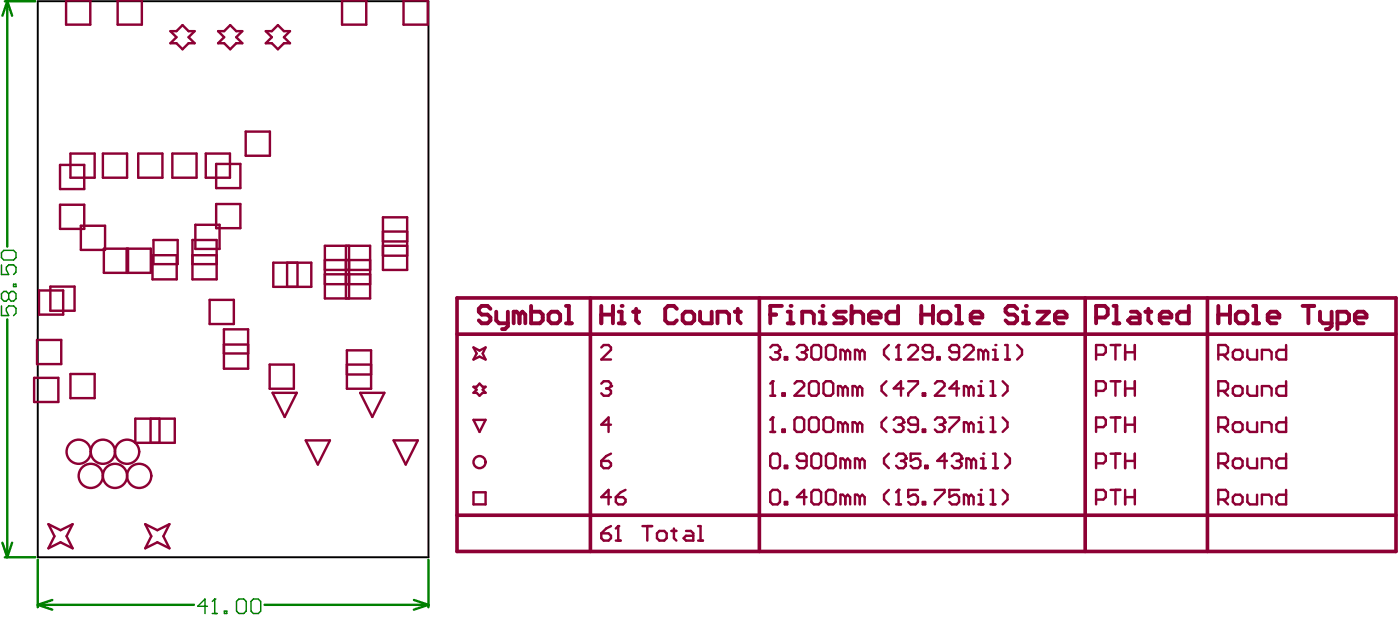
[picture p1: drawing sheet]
<svg xmlns="http://www.w3.org/2000/svg" width="244mm" height="108mm" viewBox="0 0 244 108" stroke-linecap="round" stroke-linejoin="round" font-family="sans-serif">
<path d="M6.6 .2h68.2v97h-68.2z" fill="none" stroke="#000" stroke-width=".34"/>
<g fill="none" stroke="#008000" stroke-width=".42">
<path d="M.8 .2h5.4M1.3 .2l-.9 2.5M1.3 .2v42.8M1.3 .2l.8 2.5M1.3 55.7v41.5M.4 94.7l.9 2.5M.8 97.2h5.4M2.1 94.7l-.8 2.5M6.6 97.6v8.3M74.8 97.6v8.3M6.6 105.5l2.5 .8M6.6 105.5h27.3"/>
<path d="M9.1 104.6l-2.5 .9M46.2 105.5h28.6M72.3 104.6l2.5 .9M74.8 105.5l-2.5 .8"/>
</g>
<g fill="none" stroke="#008000" stroke-width=".25">
<path d="M.3 44.1l.4-.4h1.7l.4 .4v.8l-.4 .4h-1.7l-.4-.4zM.3 46.2v1.7h1.2l-.4-.9v-.4l.4-.4h.9l.4 .4v.9l-.4 .4M.3 53.3v1.7h1.2l-.4-.8v-.4l.4-.5h.9l.4 .5v.8l-.4 .4M1.5 51.2l-.4-.4h-.4l-.4 .4v.9l.4 .4h.4l.4-.4M1.5 51.2l.4-.4h.5l.4 .4v.9l-.4 .4h-.5l-.4-.4M1.5 51.2v.9M2.4 49.6h.4v.4h-.4zM36.2 105.7h-1.7l1.3-1.2v2.5M37.1 107h.8M37.5 104.5h.1M37.5 104.5v2.5M37.5 104.5l-.4 .4"/>
<path d="M39.2 106.6h.4v.4h-.4zM41.3 104.9l.4-.4h.9l.4 .4v1.7l-.4 .4h-.9l-.4-.4zM43.8 104.9l.5-.4h.8l.4 .4v1.7l-.4 .4h-.8l-.5-.4z"/>
</g>
<g fill="none" stroke="#8d0034" stroke-width=".42">
<path d="M11.5 .1h4.3v4.2h-4.3zM20.5 .1h4.3v4.2h-4.3zM29.8 5.4h1l1.1-1 1 1h1.1l-1.1 1.1 1.1 1h-1.1l-1 1.1-1.1-1.1h-1l1-1zM38.1 5.4h1l1.1-1 1.1 1h1l-1 1.1 1 1h-1l-1.1 1.1-1.1-1.1h-1l1-1zM46.4 5.4h1.1l1-1 1.1 1h1l-1 1.1 1 1h-1l-1.1 1.1-1-1.1h-1.1l1.1-1zM59.7 .1h4.3v4.2h-4.3zM70.5 .1h4.2v4.2h-4.2zM10.5 28.8h4.2v4.2h-4.2zM10.5 35.7h4.2v4.2h-4.2zM12.3 26.8h4.2v4.2h-4.2zM14.1 39.4h4.2v4.2h-4.2zM18 26.8h4.2v4.2h-4.2z"/>
<path d="M24.1 26.8h4.3v4.2h-4.3zM30.1 26.8h4.2v4.2h-4.2zM34.1 39.2h4.2v4.2h-4.2zM35.9 26.8h4.3v4.2h-4.3zM37.7 28.6h4.3v4.2h-4.3zM37.7 35.6h4.3v4.2h-4.3zM42.9 22.9h4.2v4.3h-4.2zM66.9 37.9h4.2v9.2h-4.2zM6.5 59.3h4.2v4.2h-4.2zM6.8 50.7h4.2v4.2h-4.2zM8.8 50h4.2v4.2h-4.2zM18.1 43.4h8.2v4.2h-8.2z"/>
<path d="M22.1 43.4v4.2M22.4 43.4v4.2M26.6 44.5h4.3v4.2h-4.3zM26.8 41.9h4.2v4.2h-4.2zM33.6 41.9h4.2v6.8h-4.2zM33.6 46.1h4.2M33.6 44.5h4.2M36.6 52.3h4.2v4.2h-4.2zM39.1 57.4h4.2v6.9h-4.2zM47.7 45.8h6.7v4.2h-6.7zM50.1 45.8v4.2M52 45.8v4.2"/>
<path d="M56.7 42.9h7.9v9.1h-7.9zM56.7 47.1h7.9M56.7 49.6h7.9M56.7 47.8h7.9M56.7 45.3h7.9M60.4 42.9v9.1M61 42.9v9.1M66.9 42.9h4.2M66.9 44.6h4.2M66.9 42.1h4.2M66.9 40.4h4.2M6 65.9h4.2v4.2h-4.2z"/>
<path d="M12.3 65.2h4.2v4.2h-4.2zM23.6 73h6.9v4.2h-6.9zM26.3 73v4.2M27.9 73v4.2M39.1 60.1h4.2M39.1 61.6h4.2M47.1 63.6h4.2v4.2h-4.2zM47.6 68.5h4.2l-2.1 4.2zM53.4 76.8h4.2l-2.1 4.2zM60.6 61.1h4.2v6.7h-4.2zM60.6 63.6h4.2M60.6 65.3h4.2"/>
<path d="M62.9 68.5h4.2l-2.1 4.2zM68.7 76.8h4.3l-2.2 4.2zM82.7 73.2h2.1l-1.1 2.1zM82.7 67.5h.5l.5-.6 .6 .6h.5l-.5 .5 .5 .5h-.5l-.6 .5-.5-.5h-.5l.5-.5zM82.7 60.6l1 .5 1.1-.5-.5 1 .5 1.1-1.1-.5-1 .5 .5-1.1zM105 66.9l.4-.4h.9l.4 .4v.4M106.7 74.1h-1.7l1.3-1.3v2.5M106.7 79.1l-.9 .4-.8 .9M8.5 91.4l2.1 1.1 2.1-1.1-1.1 2.1 1.1 2.1-2.1-1-2.1 1 1-2.1zM25.4 91.4l2.1 1.1 2.1-1.1-1.1 2.1 1.1 2.1-2.1-1-2.1 1 1-2.1zM82.7 85.9h2.1v2.1h-2.1zM105 80.4h1.3l.4 .4v.4l-.4 .4h-.9l-.4-.4z"/>
<path d="M106.7 86.7h-1.7l1.3-1.3v2.6M107.5 86.7h1.3l.4 .4v.4l-.4 .5h-.8l-.5-.5zM109.2 85.4l-.8 .5-.9 .8"/>
</g>
<path d="M79.8 52h164v44.2h-164zM79.8 58.3h164M103.1 52v44.2M132.6 52v44.2M189.5 52v44.2M210.8 52v44.2M79.8 89.9h164" fill="none" stroke="#8d0034" stroke-width=".63"/>
<circle cx="106.7" cy="67.3" r=".21" fill="#8d0034"/>
<path d="M105 60.6l.4-.4h.9l.4 .4v.4l-1.7 1.7h1.7M105.8 67.7h.5M106.3 67.7l.4 .5v.4l-.4 .4h-.9l-.4-.4M106.7 67.3l-.4 .4M105 93h1.3l.4 .4v.5l-.4 .4h-.9l-.4-.4zM106.7 91.7l-.9 .5-.8 .8M107.5 94.3h.9M108 91.7v2.6" fill="none" stroke="#8d0034" stroke-width=".42"/>
<circle cx="108" cy="91.7" r=".21" fill="#8d0034"/>
<g fill="none" stroke="#8d0034" stroke-width=".42">
<path d="M191.4 61.9h1.3l.4-.5v-.8l-.4-.4h-1.3v2.5M191.4 68.2h1.3l.4-.5v-.8l-.4-.4h-1.3v2.5M191.4 74.5h1.3l.4-.4v-.9l-.4-.4h-1.3v2.5M193.9 79.1h1.7M193.9 72.8h1.7M193.9 66.5h1.7M193.9 60.2h1.7M194.8 60.2v2.5M194.8 66.5v2.5M194.8 72.8v2.5M194.8 79.1v2.5M196.5 60.2v2.5"/>
<path d="M196.5 66.5v2.5M196.5 72.8v2.5M196.5 79.1v2.5M196.5 74.1h1.7M196.5 67.7h1.7M196.5 61.4h1.7M198.2 60.2v2.5M198.2 66.5v2.5M198.2 72.8v2.5M198.2 79.1v2.5M212.8 61.9h1.2l.4-.5v-.8l-.4-.4h-1.2v2.5M212.8 68.2h1.2l.4-.5v-.8l-.4-.4h-1.2v2.5"/>
<path d="M212.8 74.5h1.2l.4-.4v-.9l-.4-.4h-1.2v2.5M213.6 74.5l.8 .8M213.6 68.2l.8 .8M213.6 61.9l.8 .8M215.3 61.4l.4-.4h.9l.4 .4v.9l-.4 .4h-.9l-.4-.4zM215.3 67.7l.4-.4h.9l.4 .4v.9l-.4 .4h-.9l-.4-.4zM215.3 74.1l.4-.5h.9l.4 .5v.8l-.4 .4h-.9l-.4-.4zM217.8 61v1.3l.4 .4h1.3v-1.7M217.8 67.3v1.3l.4 .4h1.3v-1.7M217.8 73.6v1.3l.4 .4h1.3v-1.7M217.8 80v1.2l.4 .4h1.3v-1.6M220.4 62.7v-1.7h1.2l.5 .4v1.3"/>
<path d="M220.4 69v-1.7h1.2l.5 .4v1.3M220.4 75.3v-1.7h1.2l.5 .5v1.2M224.6 60.2v2.5h-1.3l-.4-.4v-.9l.4-.4h1.3M224.6 66.5v2.5h-1.3l-.4-.4v-.9l.4-.4h1.3M224.6 72.8v2.5h-1.3l-.4-.4v-.8l.4-.5h1.3M224.6 79.1v2.5h-1.3l-.4-.4v-.8l.4-.4h1.3M108 91.7l-.5 .5M112.2 91.7h1.7M113 91.7v2.6M114.7 93l.4-.4h.9l.4 .4v.9l-.4 .4h-.9l-.4-.4zM117.3 92.6h.8M117.7 92.2v1.7l.4 .4"/>
<path d="M119.8 92.6h.8l.5 .4v1.3h-1.3l-.4-.4 .4-.5h1.3M121.9 91.7h.4v2.6M121.9 94.3h.9M191.4 80.8h1.3l.4-.4v-.9l-.4-.4h-1.3v2.5M191.4 87.1h1.3l.4-.4v-.8l-.4-.5h-1.3v2.6M193.9 85.4h1.7M194.8 85.4v2.6M196.5 85.4v2.6M196.5 86.7h1.7M196.5 80.4h1.7M198.2 85.4v2.6M212.8 87.1h1.2l.4-.4v-.8l-.4-.5h-1.2v2.6"/>
<path d="M212.8 80.8h1.2l.4-.4v-.9l-.4-.4h-1.2v2.5M213.6 87.1l.8 .9M213.6 80.8l.8 .8M215.3 86.7l.4-.4h.9l.4 .4v.8l-.4 .5h-.9l-.4-.5zM215.3 80.4l.4-.4h.9l.4 .4v.8l-.4 .4h-.9l-.4-.4zM217.8 86.3v1.2l.4 .5h1.3v-1.7M220.4 88v-1.7h1.2l.5 .4v1.3M220.4 81.6v-1.6h1.2l.5 .4v1.2M224.6 85.4v2.6h-1.3l-.4-.5v-.8l.4-.4h1.3"/>
</g>
<g fill="none" stroke="#8d0034" stroke-width=".68">
<path d="M85.6 53.9l-.5-.6h-1l-.5 .6v.5l.5 .5h1l.5 .5v.5l-.5 .5h-1l-.5-.5M86.7 54.4v1.5l.5 .5h1.5M88.7 54.4v2.5l-.5 .5h-.5M90.7 54.9l.5-.5 .5 .5v1.5M90.7 54.9l-.5-.5h-.5v2M90.7 54.9v1.5M92.7 53.3v3.1h1.6l.5-.5v-1l-.5-.5h-1.6M95.8 54.9l.5-.5h1l.5 .5v1l-.5 .5h-1l-.5-.5zM98.8 53.3h.5v3.1M98.8 56.4h1M105 54.9h2M105 53.3v3.1"/>
<path d="M107 53.3v3.1M108 56.4h1.1M108 54.4h.6v2"/>
</g>
<circle cx="108.6" cy="53.3" r=".34" fill="#8d0034"/>
<g fill="none" stroke="#8d0034" stroke-width=".68">
<path d="M110.6 54.4h1M111.1 53.9v2l.5 .5M118.2 53.9l-.5-.6h-1l-.5 .6v2l.5 .5h1l.5-.5M119.2 54.9l.5-.5h1l.5 .5v1l-.5 .5h-1l-.5-.5zM122.2 54.4v1.5l.6 .5h1.5v-2M125.3 56.4v-2h1.5l.5 .5v1.5M128.3 54.4h1M128.8 53.9v2l.5 .5M191.4 55.4h1.5l.5-.5v-1l-.5-.6h-1.5v3.1M194.4 53.3h.6v3.1M194.4 56.4h1.1M197.5 54.4h1l.5 .5v1.5h-1.5l-.5-.5 .5-.5h1.5"/>
<path d="M200 54.4h1M200.5 53.9v2l.5 .5M202.5 55.4h2.1v-.5l-.6-.5h-1l-.5 .5v1l.5 .5h1M207.6 53.3v3.1h-1.5l-.5-.5v-1l.5-.5h1.5M212.8 53.3v3.1M212.8 54.9h2M214.8 53.3v3.1M215.8 54.9l.5-.5h1l.5 .5v1l-.5 .5h-1l-.5-.5zM218.8 53.3h.5v3.1M218.8 56.4h1.1M221.4 55.4h2v-.5l-.5-.5h-1l-.5 .5v1l.5 .5h1M227.5 53.3h2"/>
<path d="M228.5 53.3v3.1M230.5 54.4v1.5l.5 .5h1.5M232.5 54.4v2.5l-.5 .5h-.5M233.5 56.4h1.6l.5-.5v-1l-.5-.5h-1.6v3M236.6 55.4h2v-.5l-.5-.5h-1l-.5 .5v1l.5 .5h1"/>
</g>
<g fill="none" stroke="#8d0034" stroke-width=".42">
<path d="M134.5 85.9l.4-.5h.9l.4 .5v1.6l-.4 .5h-.9l-.4-.5zM137 87.5h.5v.5h-.5zM140.8 86.7h-1.6l1.2-1.3v2.6M141.7 85.9l.4-.5h.9l.4 .5v1.6l-.4 .5h-.9l-.4-.5zM144.2 85.9l.5-.5h.8l.4 .5v1.6l-.4 .5h-.8l-.5-.5zM147.6 86.7l-.4-.4h-.4v1.7M147.6 86.7v1.3M147.6 86.7l.4-.4 .5 .4v1.3M150.1 86.7l-.4-.4h-.4v1.7M150.1 86.7v1.3M150.1 86.7l.5-.4 .4 .4v1.3M155.2 85.4l-.8 .9v.8l.8 .9"/>
<path d="M156.5 88h.8M156.9 85.4v2.6"/>
</g>
<circle cx="156.9" cy="85.4" r=".21" fill="#8d0034"/>
<path d="M156.9 85.4l-.4 .5M160.3 85.4h-1.7v1.3l.8-.4h.5l.4 .4v.8l-.4 .5h-.9l-.4-.5M161.1 87.5h.5v.5h-.5zM163.3 85.4h1.6v.5l-1.6 1.6v.5M167.5 85.4h-1.7v1.3l.8-.4h.5l.4 .4v.8l-.4 .5h-.9l-.4-.5M169.2 86.7l-.5-.4h-.4v1.7M169.2 86.7v1.3M169.2 86.7l.4-.4 .4 .4v1.3M170.9 86.3h.4v1.7M170.9 88h.8" fill="none" stroke="#8d0034" stroke-width=".42"/>
<circle cx="171.3" cy="85.4" r=".21" fill="#8d0034"/>
<g fill="none" stroke="#8d0034" stroke-width=".42">
<path d="M134.5 79.5l.4-.4h.9l.4 .4v1.7l-.4 .4h-.9l-.4-.4zM141.7 79.5l.4-.4h.9l.4 .4v1.7l-.4 .4h-.9l-.4-.4zM144.2 79.5l.5-.4h.8l.4 .4v1.7l-.4 .4h-.8l-.5-.4zM155.2 79.1l-.8 .9v.8l.8 .8M156.5 79.5l.4-.4h.9l.4 .4v.5M137 81.2h.5v.4h-.5zM140.8 80.4h-1.2l-.4-.4v-.5l.4-.4h.8l.4 .4v1.7l-.4 .4h-.8l-.4-.4M147.6 80.4l-.4-.4h-.4v1.6M147.6 80.4v1.2M147.6 80.4l.4-.4 .5 .4v1.2M150.1 80.4l-.4-.4h-.4v1.6M150.1 80.4v1.2"/>
<path d="M150.1 80.4l.5-.4 .4 .4v1.2M173 88h.8M173 85.4h.4v2.6M175.1 85.4l.8 .9v.8l-.8 .9"/>
</g>
<circle cx="158.2" cy="80" r=".21" fill="#8d0034"/>
<path d="M158.2 80l-.4 .4M160.7 79.1h-1.7v1.3l.9-.4h.4l.4 .4v.8l-.4 .4h-.9l-.4-.4M166.2 79.5l.4-.4h.9l.4 .4v.5M157.3 80.4h.5M157.8 80.4l.4 .4v.4l-.4 .4h-.9l-.4-.4M161.6 81.2h.4v.4h-.4zM165.4 80.4h-1.7l1.2-1.3v2.5" fill="none" stroke="#8d0034" stroke-width=".42"/>
<circle cx="167.9" cy="80" r=".21" fill="#8d0034"/>
<path d="M167.9 80l-.4 .4M171.3 80h.4v1.6M167.1 80.4h.4M167.5 80.4l.4 .4v.4l-.4 .4h-.9l-.4-.4M169.6 80.4l-.4-.4h-.5v1.6M169.6 80.4v1.2M169.6 80.4l.4-.4 .4 .4v1.2M171.3 81.6h.8" fill="none" stroke="#8d0034" stroke-width=".42"/>
<circle cx="171.7" cy="79.1" r=".21" fill="#8d0034"/>
<path d="M134.5 75.3h.9M134.9 72.8v2.5M173.4 79.1h.4v2.5M175.5 79.1l.9 .9v.8l-.9 .8M173.4 81.6h.8" fill="none" stroke="#8d0034" stroke-width=".42"/>
<circle cx="134.9" cy="72.8" r=".21" fill="#8d0034"/>
<g fill="none" stroke="#8d0034" stroke-width=".42">
<path d="M134.9 72.8l-.4 .4M136.6 74.9h.4v.4h-.4zM138.7 73.2l.5-.4h.8l.4 .4v1.7l-.4 .4h-.8l-.5-.4zM141.3 73.2l.4-.4h.8l.5 .4v1.7l-.5 .4h-.8l-.4-.4zM143.8 73.2l.4-.4h.9l.4 .4v1.7l-.4 .4h-.9l-.4-.4zM147.2 74.1l-.4-.5h-.5v1.7M147.2 74.1v1.2M147.2 74.1l.4-.5 .4 .5v1.2M149.7 74.1l-.4-.5h-.4v1.7M149.7 74.1v1.2M149.7 74.1l.4-.5 .5 .5v1.2M154.8 72.8l-.8 .8v.9l.8 .8"/>
<path d="M156.1 73.2l.4-.4h.8l.5 .4v.4"/>
</g>
<circle cx="157.8" cy="73.6" r=".21" fill="#8d0034"/>
<path d="M156.9 74.1h.4M157.3 74.1l.5 .4v.4l-.5 .4h-.8l-.4-.4M157.8 73.6l-.5 .5M160.3 74.1h-1.3l-.4-.5v-.4l.4-.4h.9l.4 .4v1.7l-.4 .4h-.9l-.4-.4M161.1 74.9h.5v.4h-.5zM163.3 73.2l.4-.4h.8l.4 .4v.4" fill="none" stroke="#8d0034" stroke-width=".42"/>
<circle cx="164.9" cy="73.6" r=".21" fill="#8d0034"/>
<path d="M164.1 74.1h.4M164.5 74.1l.4 .4v.4l-.4 .4h-.8l-.4-.4M164.9 73.6l-.4 .5M165.8 72.8h1.7v.4l-1.7 1.7v.4M169.2 74.1l-.5-.5h-.4v1.7M169.2 74.1v1.2M169.2 74.1l.4-.5 .4 .5v1.2M170.9 75.3h.8M170.9 73.6h.4v1.7" fill="none" stroke="#8d0034" stroke-width=".42"/>
<circle cx="171.3" cy="72.8" r=".21" fill="#8d0034"/>
<path d="M134.5 69h.9M134.9 66.5v2.5M173 75.3h.8M173 72.8h.4v2.5M175.1 72.8l.8 .8v.9l-.8 .8" fill="none" stroke="#8d0034" stroke-width=".42"/>
<circle cx="134.9" cy="66.5" r=".21" fill="#8d0034"/>
<g fill="none" stroke="#8d0034" stroke-width=".42">
<path d="M134.9 66.5l-.4 .4M136.6 68.6h.4v.4h-.4zM138.7 66.9l.5-.4h.8l.4 .4v.4l-1.7 1.7h1.7M141.3 66.9l.4-.4h.8l.5 .4v1.7l-.5 .4h-.8l-.4-.4zM143.8 66.9l.4-.4h.9l.4 .4v1.7l-.4 .4h-.9l-.4-.4zM147.2 67.7l-.4-.4h-.5v1.7M147.2 67.7v1.3M147.2 67.7l.4-.4 .4 .4v1.3M149.7 67.7l-.4-.4h-.4v1.7M149.7 67.7v1.3M149.7 67.7l.4-.4 .5 .4v1.3M154.8 66.5l-.8 .8v.9l.8 .8"/>
<path d="M157.8 67.7h-1.7l1.2-1.2v2.5M158.6 66.5h1.7v.4l-1.7 1.7v.4M161.1 68.6h.5v.4h-.5zM163.3 66.9l.4-.4h.8l.4 .4v.4l-1.6 1.7h1.6M167.5 67.7h-1.7l1.3-1.2v2.5M169.2 67.7l-.5-.4h-.4v1.7M169.2 67.7v1.3M169.2 67.7l.4-.4 .4 .4v1.3M170.9 69h.8M170.9 67.3h.4v1.7"/>
</g>
<circle cx="171.3" cy="66.5" r=".21" fill="#8d0034"/>
<path d="M134.5 60.6l.4-.4h.9l.4 .4v.4M173 69h.8M173 66.5h.4v2.5M175.1 66.5l.8 .8v.9l-.8 .8" fill="none" stroke="#8d0034" stroke-width=".42"/>
<circle cx="136.2" cy="61" r=".21" fill="#8d0034"/>
<path d="M135.4 61.4h.4M135.8 61.4l.4 .5v.4l-.4 .4h-.9l-.4-.4M136.2 61l-.4 .4M137 62.3h.5v.4h-.5zM139.2 60.6l.4-.4h.8l.4 .4v.4" fill="none" stroke="#8d0034" stroke-width=".42"/>
<circle cx="140.8" cy="61" r=".21" fill="#8d0034"/>
<g fill="none" stroke="#8d0034" stroke-width=".42">
<path d="M140 61.4h.4M140.4 61.4l.4 .5v.4l-.4 .4h-.8l-.4-.4M140.8 61l-.4 .4M141.7 60.6l.4-.4h.9l.4 .4v1.7l-.4 .4h-.9l-.4-.4zM144.2 60.6l.5-.4h.8l.4 .4v1.7l-.4 .4h-.8l-.5-.4zM147.6 61.4l-.4-.4h-.4v1.7M147.6 61.4v1.3M147.6 61.4l.4-.4 .5 .4v1.3M150.1 61.4l-.4-.4h-.4v1.7M150.1 61.4v1.3M150.1 61.4l.5-.4 .4 .4v1.3M155.2 60.2l-.8 .8v.9l.8 .8"/>
<path d="M156.5 62.7h.8M156.9 60.2v2.5"/>
</g>
<circle cx="156.9" cy="60.2" r=".21" fill="#8d0034"/>
<path d="M156.9 60.2l-.4 .4M158.6 60.6l.4-.4h.9l.4 .4v.4l-1.7 1.7h1.7M162.8 61.4h-1.2l-.5-.4v-.4l.5-.4h.8l.4 .4v1.7l-.4 .4h-.8l-.5-.4M163.7 62.3h.4v.4h-.4zM167.5 61.4h-1.3l-.4-.4v-.4l.4-.4h.9l.4 .4v1.7l-.4 .4h-.9l-.4-.4M168.3 60.6l.4-.4h.9l.4 .4v.4l-1.7 1.7h1.7M171.7 61.4l-.4-.4h-.4v1.7M171.7 61.4v1.3M171.7 61.4l.4-.4 .5 .4v1.3M173.4 62.7h.8M173.4 61h.4v1.7" fill="none" stroke="#8d0034" stroke-width=".42"/>
<circle cx="173.8" cy="60.2" r=".21" fill="#8d0034"/>
<path d="M175.5 62.7h.9M175.5 60.2h.4v2.5M177.6 60.2l.9 .8v.9l-.9 .8" fill="none" stroke="#8d0034" stroke-width=".42"/>
<path d="M134.5 54.9h1M136.5 53.3h-2v3.1M137.6 56.4h1M137.6 54.4h.5v2" fill="none" stroke="#8d0034" stroke-width=".68"/>
<circle cx="138.1" cy="53.3" r=".34" fill="#8d0034"/>
<path d="M140.1 56.4v-2h1.5l.5 .5v1.5M143.1 54.4h.5v2M143.1 56.4h1" fill="none" stroke="#8d0034" stroke-width=".68"/>
<circle cx="143.6" cy="53.3" r=".34" fill="#8d0034"/>
<g fill="none" stroke="#8d0034" stroke-width=".68">
<path d="M147.7 54.4h-1.5l-.5 .5 .5 .5h1l.5 .5-.5 .5h-1.5M148.7 54.9l.5-.5h1l.5 .5v1.5M148.7 53.3v3.1M151.8 55.4h2v-.5l-.5-.5h-1l-.5 .5v1l.5 .5h1M156.8 53.3v3.1h-1.5l-.5-.5v-1l.5-.5h1.5M160.9 53.3v3.1M160.9 54.9h2M162.9 53.3v3.1M163.9 54.9l.5-.5h1l.6 .5v1l-.6 .5h-1l-.5-.5zM167 56.4h1M167 53.3h.5v3.1M169.5 55.4h2v-.5l-.5-.5h-1l-.5 .5v1l.5 .5h1"/>
<path d="M177.6 53.9l-.5-.6h-1l-.5 .6v.5l.5 .5h1l.5 .5v.5l-.5 .5h-1l-.5-.5M178.6 56.4h1.1M178.6 54.4h.5v2"/>
</g>
<circle cx="179.1" cy="53.3" r=".34" fill="#8d0034"/>
<path d="M181.2 54.4h2l-2 2h2M184.2 55.4h2v-.5l-.5-.5h-1l-.5 .5v1l.5 .5h1" fill="none" stroke="#8d0034" stroke-width=".68"/>
<g fill="none" stroke="#8d0034" stroke-width=".42">
<circle cx="13.7" cy="78.8" r="2.11"/>
<circle cx="18" cy="78.8" r="2.11"/>
<circle cx="22.2" cy="78.8" r="2.11"/>
<circle cx="15.9" cy="83" r="2.11"/>
<circle cx="20.1" cy="83" r="2.11"/>
<circle cx="24.3" cy="83" r="2.11"/>
<circle cx="83.7" cy="80.6" r="1.05"/>
</g>
</svg>
